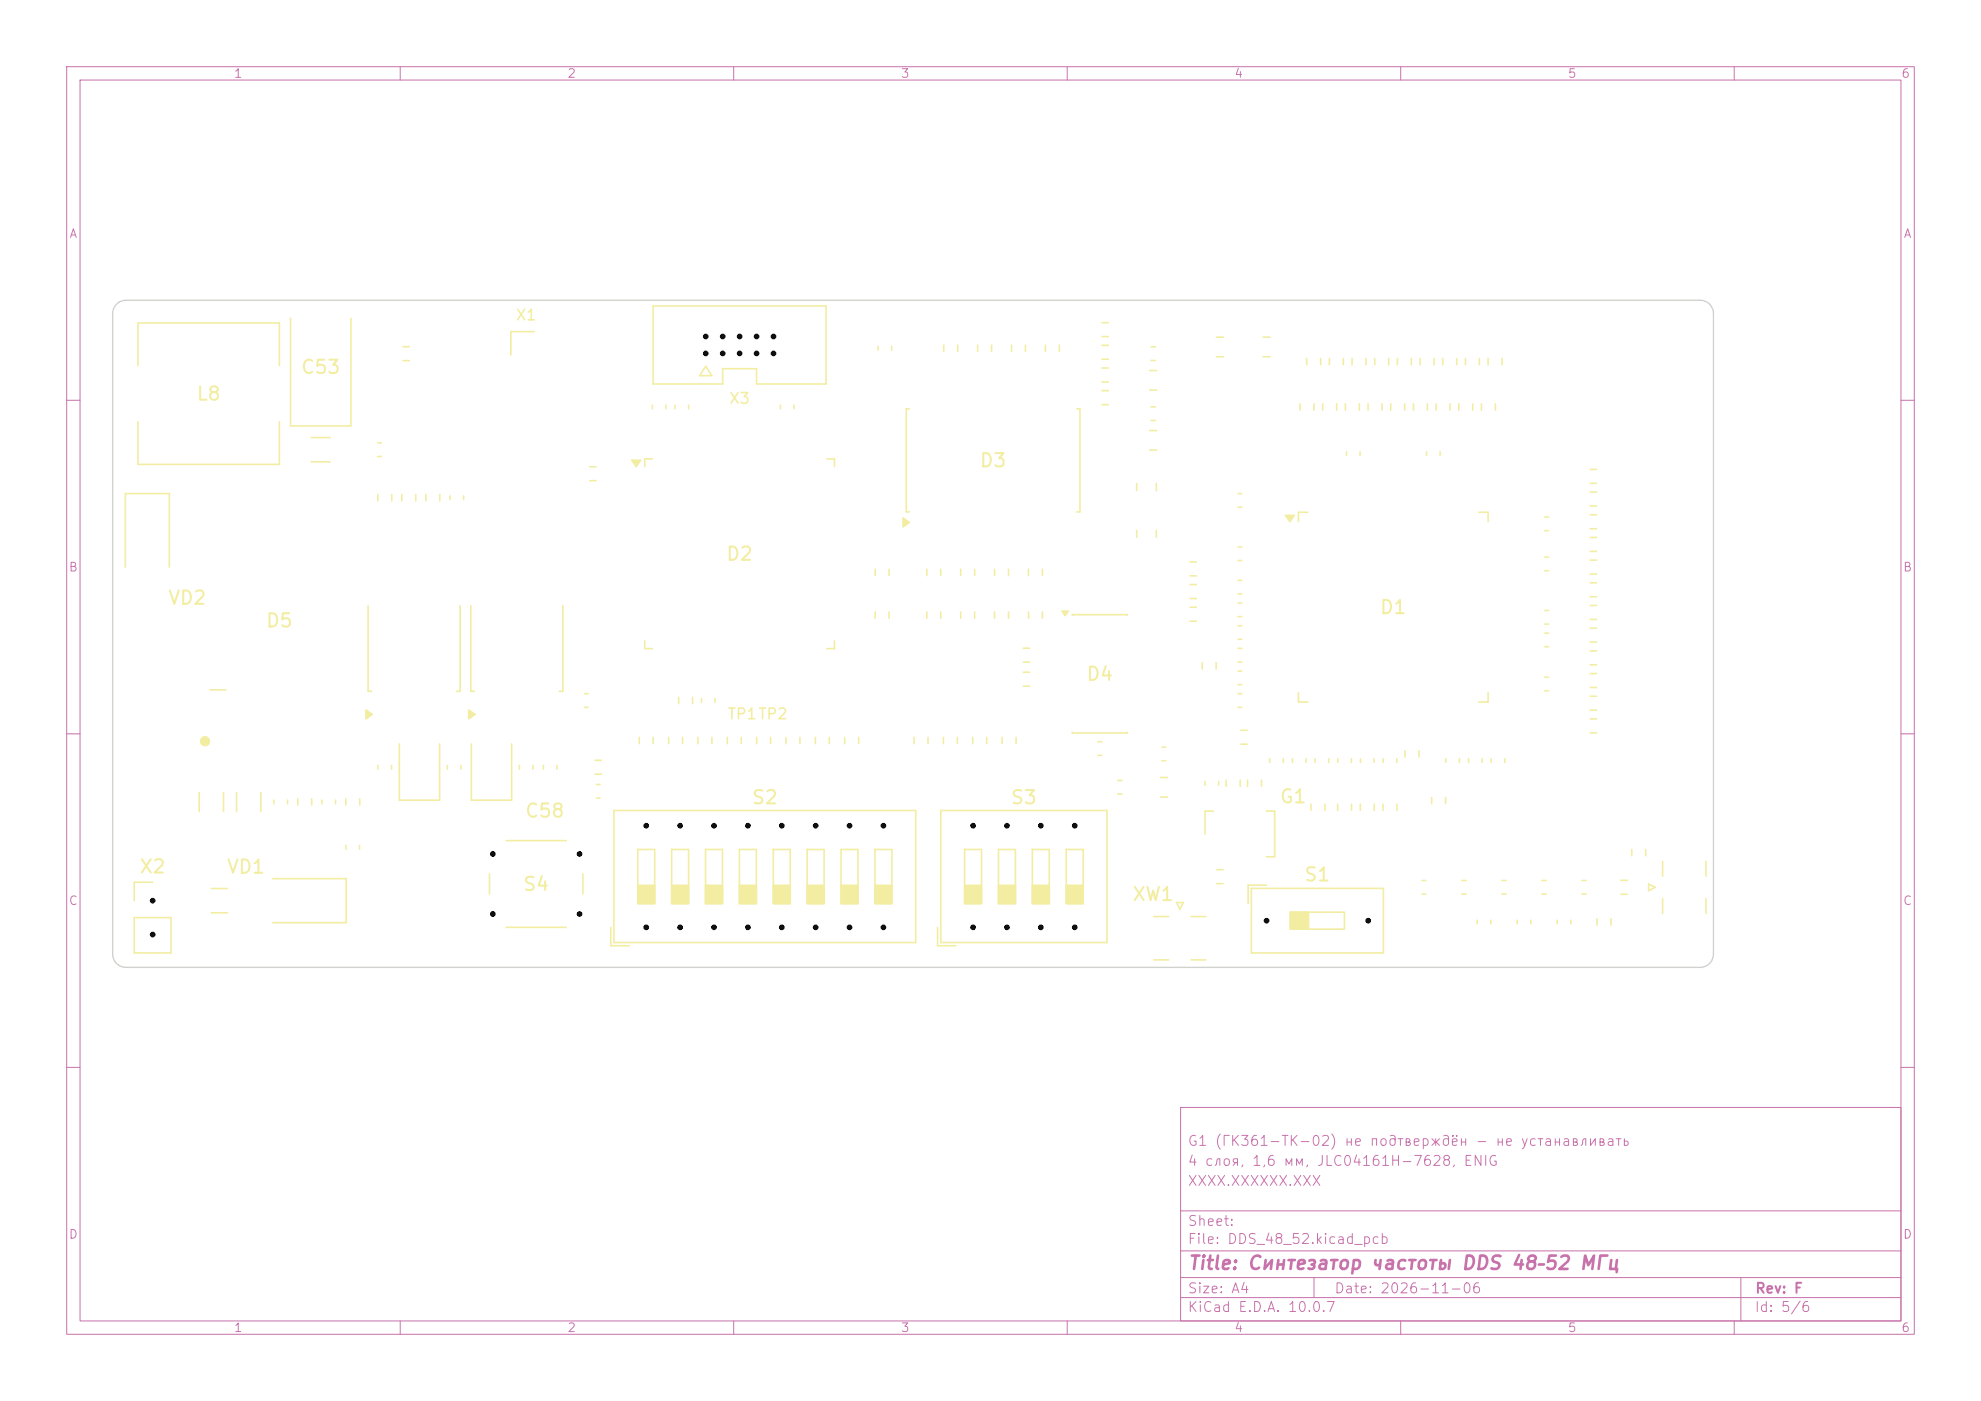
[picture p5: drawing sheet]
<svg xmlns="http://www.w3.org/2000/svg" width="297mm" height="210mm" viewBox="0 0 297 210" stroke-linecap="round" stroke-linejoin="round" font-family="sans-serif">
<defs><g id="words">
<g font-size="2" fill="#f2eda1">
<text x="45" y="56.5">C53</text>
<text x="29.3" y="60.5">L8</text>
<text x="146.7" y="70.5">D3</text>
<text x="108.7" y="84.5">D2</text>
<text x="25.1" y="91.1">VD2</text>
<text x="39.7" y="94.5">D5</text>
<text x="206.7" y="92.5">D1</text>
<text x="162.7" y="102.5">D4</text>
<text x="78.6" y="123">C58</text>
<text x="112.6" y="121">S2</text>
<text x="151.4" y="121">S3</text>
<text x="191.7" y="120.9">G1</text>
<text x="20.8" y="131.4">X2</text>
<text x="33.9" y="131.4">VD1</text>
<text x="78.3" y="134">S4</text>
<text x="169.6" y="135.5">XW1</text>
<text x="195.4" y="132.6">S1</text>
</g>
<text font-size="2" fill="#c872ab" x="178" y="190.8">Title: Синтезатор частоты DDS 48–52 МГц</text>
<g font-size="1.6" fill="#f2eda1">
<text x="77.2" y="48.4">X1</text>
<text x="109.2" y="60.9">X3</text>
<text x="109" y="108.2">TP1TP2</text>
</g>
<g font-size="1.5" fill="#c872ab">
<text x="178" y="172.1">G1 (ГК361-ТК-02) не подтверждён - не устанавливать</text>
<text x="178" y="178.1">ХХХХ.ХХХХХХ.ХХХ</text>
<text x="178" y="175.1">4 слоя, 1,6 мм, JLC04161H-7628, ENIG</text>
<text x="178" y="184.1">Sheet:</text>
<text x="178" y="186.8">File: DDS_48_52.kicad_pcb</text>
<text x="178" y="197">KiCad E.D.A. 10.0.7</text>
<text x="178" y="194.2">Size: A4</text>
<text x="200" y="194.2">Date: 2026-11-06</text>
<text x="263" y="197">Id: 5/6</text>
<text x="263" y="194.2">Rev: F</text>
</g>
<g font-size="1.3" fill="#c872ab">
<text x="35" y="12">1</text>
<text x="85" y="12">2</text>
<text x="135" y="12">3</text>
<text x="185" y="12">4</text>
<text x="235" y="12">5</text>
<text x="285" y="12">6</text>
<text x="10.3" y="36">A</text>
<text x="285.3" y="36">A</text>
<text x="10.2" y="86">B</text>
<text x="285.2" y="86">B</text>
<text x="10.2" y="136">C</text>
<text x="285.2" y="136">C</text>
<text x="10.2" y="186">D</text>
<text x="285.2" y="186">D</text>
<text x="35" y="200">1</text>
<text x="85" y="200">2</text>
<text x="135" y="200">3</text>
<text x="185" y="200">4</text>
<text x="235" y="200">5</text>
<text x="285" y="200">6</text>
</g>
</g></defs>
<g fill="none" stroke="#c872ab" stroke-width=".15">
<path d="M10 10h277v190h-277zM12 12h273v186h-273zM60 10v2M110 10v2M160 10v2M210 10v2M260 10v2M10 60h2M285 60h2M10 110h2M285 110h2M10 160h2"/>
<path d="M177 166h108v32h-108zM285 160h2M60 198v2M110 198v2M160 198v2M177 194.5h108M177 191.5h108M177 187.5h108M177 181.5h108M197 191.5v3M210 198v2M260 198v2"/>
<path d="M261 191.5v6.5"/>
</g>
<path d="M46.7 65.6h2.8M46.7 69.2h2.8M201.7 60.5v1M203.8 60.5v1M70.6 90.8v12.8h.5M84.4 90.8v12.8h-.6M180.2 99.3v1M182.3 99.3v1M70.3 106.4l.9 .7-.9 .7zM100.2 110.5v1M102.3 110.5v1" fill="none" stroke="#f2eda1" stroke-width=".24"/>
<path d="M70.3 106.4l.9 .7-.9 .7z" fill="#f2eda1"/>
<g fill="none" stroke="#f2eda1" stroke-width=".24">
<path d="M60.4 52h1M60.4 54.1h1M97.9 45.9h25.9v11.7h-10.4v-2.3h-5.1v2.3h-10.4zM105.8 54.9l.9 1.4h-1.8zM131.6 51.9v.6M133.7 51.9v.6M146.6 51.7v1M148.7 51.7v1M151.7 51.7v1M153.7 51.7v1M165.2 55.2h1M165.2 57.3h1"/>
<path d="M165.2 51.8h1M165.2 53.9h1M189.4 50.5h1M189.4 53.5h1M195.9 53.7v1M198 53.7v1M206.1 53.7v1M208.2 53.7v1M219.7 53.7v1M221.8 53.7v1M223.1 53.7v1M225.2 53.7v1"/>
<path d="M56.6 66.4h.6M56.6 68.4h.6M60.2 74.1v1M62.3 74.1v1M88.4 70h1M88.4 72.1h1M117 60.7v.6M119 60.7v.6M170.4 72.5v1M173.4 72.5v1M185.6 74h.6M185.6 76h.6"/>
<path d="M192.7 77.2h1.4l-.7 1zM194.9 60.5v1M196.1 76.8h-1.4v1.4M197 60.5v1M198.3 60.5v1M200.4 60.5v1M201.9 67.7v.6M203.9 67.7v.6M211.9 60.5v1M213.9 67.7v.6M214 60.5v1M215.3 60.5v1"/>
<path d="M215.9 67.7v.6M217.4 60.5v1M221.7 76.8h1.4v1.4M238.4 70.4h1M238.4 72.5h1M238.4 77.2h1M238.4 79.3h1M18.8 85v-11h6.6v11M139 85.3v1M141 85.3v1M144 85.3v1M146.1 85.3v1"/>
<path d="M149.1 85.3v1M149.1 91.7v1M151.2 85.3v1M151.2 91.7v1M153.4 97.2h1M153.4 99.3h1M178.4 91h1M178.4 93.1h1M231.6 91.5h.6M231.6 93.5h.6M238.4 94.2h1M238.4 96.3h1"/>
<path d="M238.4 97.6h1M238.4 99.7h1M238.4 90.8h1M238.4 92.9h1M238.4 84h1M238.4 86.1h1M29.9 118.8v2.8M31.5 103.4h2.4M33.5 118.8v2.8M41.1 119.9v.6M43.1 119.9v.6M59.9 111.5v8.4h6v-8.4"/>
<path d="M87.6 104h.6M87.6 106h.6M89.2 114h1M89.2 116.1h1M95.8 110.5v1M97.9 110.5v1M101.7 104.5v1M103.8 104.5v1M113.4 110.5v1M115.5 110.5v1M126.6 110.5v1M128.7 110.5v1"/>
<path d="M150.2 110.5v1M152.3 110.5v1M164.6 111.2h.6M164.6 113.2h.6M167.6 117h.6M167.6 119h.6M174 116.5h1M174 119.5h1M183.8 116.9v1M185.6 100.6h.6M185.6 102.6h.6M185.9 116.9v1"/>
<path d="M186 109.5h1M186 111.6h1M187 116.9v1M189.1 116.9v1M193.8 113.7v.6M194.7 103.8v1.4h1.4M195.8 113.7v.6M197.2 113.7v.6M199.2 113.7v.6M210.6 112.5v1M212.7 112.5v1M214.6 119.5v1"/>
<path d="M216.7 119.5v1M216.8 113.7v.6M218.8 113.7v.6M223.1 103.8v1.4h-1.4M223.6 113.7v.6M225.6 113.7v.6M238.4 107.8h1M238.4 109.9h1M238.4 101h1M238.4 103.1h1M51.9 126.7v.6M53.9 126.7v.6"/>
<path d="M73.4 131v3M75.9 139h9M75.9 126h9M87.4 131v3M91.6 139v2.8h2.7M92 121.5h45.3v19.8h-45.3zM95.6 127.3h2.6v8.1h-2.6zM95.6 132.7h2.6M100.7 127.3h2.5v8.1h-2.5zM100.7 132.7h2.5M105.8 127.3h2.5v8.1h-2.5zM105.8 132.7h2.5"/>
<path d="M110.9 127.3h2.5v8.1h-2.5zM110.9 132.7h2.5M115.9 127.3h2.6v8.1h-2.6zM115.9 132.7h2.6M121 127.3h2.6v8.1h-2.6zM121 132.7h2.6M126.1 127.3h2.5v8.1h-2.5zM126.1 132.7h2.5M131.2 127.3h2.5v8.1h-2.5zM131.2 132.7h2.5M181.9 121.6h-1.2v3.4M187.6 133.2h19.8v9.6h-19.8z"/>
<path d="M189.8 121.6h1.3v6.8h-1.3M189.9 132.7h-2.8v2.8M193.4 136.7h8.2v2.6h-8.2zM196.2 136.7v2.6M196.5 120.5v1M198.6 120.5v1M207.3 120.5v1M209.4 120.5v1M213.2 132h.6M213.2 134h.6M221.5 137.9v.6M223.5 137.9v.6"/>
<path d="M233.5 137.9v.6M235.5 137.9v.6M237.2 132h.6M237.2 134h.6M239.4 137.7v1M241.5 137.7v1"/>
</g>
<g fill="#f2eda1" stroke="#f2eda1" stroke-width=".24">
<path d="M95.6 132.7h2.6v2.7h-2.6z"/>
<path d="M100.7 132.7h2.5v2.7h-2.5z"/>
<path d="M105.8 132.7h2.5v2.7h-2.5z"/>
<path d="M110.9 132.7h2.5v2.7h-2.5z"/>
<path d="M115.9 132.7h2.6v2.7h-2.6z"/>
<path d="M121 132.7h2.6v2.7h-2.6z"/>
<path d="M126.1 132.7h2.5v2.7h-2.5z"/>
<path d="M131.2 132.7h2.5v2.7h-2.5z"/>
<path d="M193.4 136.7h2.8v2.6h-2.8z"/>
</g>
<circle cx="30.7" cy="111.1" r=".7" fill="#f2eda1" stroke="#f2eda1" stroke-width=".15"/>
<path d="M192.7 77.2h1.4l-.7 1z" fill="#f2eda1"/>
<g fill="none" stroke="#f2eda1" stroke-width=".24">
<path d="M165.2 58.6h1M182.4 50.5h1M182.4 53.5h1M202.7 53.7v1M204.8 53.7v1M165.2 60.7h1M205.1 60.5v1M207.2 60.5v1M222.1 60.5v1M224.2 60.5v1M131.2 91.7v1M133.3 91.7v1"/>
<path d="M154.2 91.7v1M156.3 91.7v1M159.2 91.6h1l-.5 .7zM160.8 92.3v-.2h8.2v.2M185.6 90.4h.6M185.6 92.4h.6M185.6 93.8h.6M185.6 95.8h.6M231.6 83.5h.6M231.6 85.5h.6M48.3 119.9v.6M50.3 119.9v.6"/>
<path d="M56.7 114.7v.6M58.7 114.7v.6M70.7 111.5v8.4h6v-8.4M104.6 110.5v1M106.7 110.5v1M117.8 110.5v1M119.9 110.5v1M122.2 110.5v1M124.3 110.5v1M137 110.5v1M139.1 110.5v1M160.8 109.7v.2h8.2v-.2"/>
<path d="M204 113.7v.6M206 113.7v.6M207.4 113.7v.6M209.4 113.7v.6M220.2 113.7v.6M222.2 113.7v.6M231.6 101.5h.6M231.6 103.5h.6M20.1 137.5h5.5v5.3h-5.5zM22.9 132.2h-2.8v2.8M40.9 131.7h11v6.6h-11M173 137.4h2.2"/>
<path d="M176.4 135.3h1l-.5 1zM178.6 137.4h2.2M200.5 120.5v1M202.6 120.5v1M203.9 120.5v1M206 120.5v1M225.2 132h.6M225.2 134h.6M244.6 127.3v1M246.7 127.3v1M173 143.9h2.2M178.6 143.9h2.2"/>
</g>
<path d="M159.2 91.6h1l-.5 .7z" fill="#f2eda1"/>
<g fill="none" stroke="#f2eda1" stroke-width=".24">
<path d="M43.6 47.7v16.1h9v-16.1M156.7 51.7v1M158.8 51.7v1M172.6 52h.6M172.6 54h.6M199.3 53.7v1M201.4 53.7v1M97.8 60.7v.6M99.8 60.7v.6M55.2 90.8v12.8h.5M69 90.8v12.8h-.6M51.8 119.7v1"/>
<path d="M53.9 119.7v1M54.9 106.4l.9 .7-.9 .7zM67.1 114.7v.6M69.1 114.7v.6M141.4 110.5v1M143.5 110.5v1M182.4 130.4h1M182.4 132.5h1"/>
</g>
<path d="M54.9 106.4l.9 .7-.9 .7z" fill="#f2eda1"/>
<path d="M94.7 69h1.4l-.7 .9zM97.8 68.8h-1.1v1.1M124 68.8h1.1v1.1M96.7 96.1v1.1h1.1M125.1 96.1v1.1h-1.1M219.2 132h.6M219.2 134h.6M243 132h1M243 134.1h1" fill="none" stroke="#f2eda1" stroke-width=".24"/>
<path d="M94.7 69h1.4l-.7 .9z" fill="#f2eda1"/>
<g fill="none" stroke="#f2eda1" stroke-width=".24">
<path d="M20.7 54.8v-6.4h21.2v6.4M141.5 51.7v1M143.6 51.7v1M165.2 48.4h1M165.2 50.5h1M209.5 53.7v1M211.6 53.7v1M216.3 53.7v1M218.4 53.7v1M20.7 63.2v6.4h21.2v-6.4M56.6 74.1v1M58.7 74.1v1"/>
<path d="M67.5 74.3v.6M69.5 74.3v.6M101.2 60.7v.6M103.2 60.7v.6M135.4 77.6l.9 .7-.9 .7zM136.3 61.3h-.4v15.4h.4M161.4 61.3h.5v15.4h-.5M172.4 64.5h1M172.4 67.5h1M218.7 60.5v1M220.8 60.5v1M231.6 77.5h.6"/>
<path d="M231.6 79.5h.6M238.4 73.8h1M238.4 75.9h1M131.2 85.3v1M133.3 85.3v1M139 91.7v1M141 91.7v1M144 91.7v1M146.1 91.7v1M154.2 85.3v1M156.3 85.3v1M178.4 87.6h1"/>
<path d="M178.4 89.7h1M185.6 82h.6M185.6 84h.6M231.6 94.9h.6M231.6 96.9h.6M238.4 80.6h1M238.4 82.7h1M35.5 118.8v2.8M39.1 118.8v2.8M77.9 114.7v.6M79.9 114.7v.6M81.5 114.7v.6"/>
<path d="M83.5 114.7v.6M109 110.5v1M111.1 110.5v1M145.8 110.5v1M147.9 110.5v1M174.2 112h.6M174.2 114h.6M180.7 117.1v.6M182.7 117.1v.6M238.4 104.4h1M238.4 106.5h1M140.6 139v2.8h2.7"/>
<path d="M141 121.5h25v19.8h-25zM144.6 132.7h2.6M144.6 127.3h2.6v8.1h-2.6zM149.7 132.7h2.5M149.7 127.3h2.5v8.1h-2.5zM154.8 132.7h2.5M154.8 127.3h2.5v8.1h-2.5zM159.9 132.7h2.5M159.9 127.3h2.5v8.1h-2.5zM227.5 137.9v.6M229.5 137.9v.6M231.2 132h.6"/>
<path d="M231.2 134h.6M247.2 132.5l1 .5-1 .5zM249.3 129.1v2.2M249.3 134.7v2.2M255.8 129.1v2.2M255.8 134.7v2.2"/>
</g>
<g fill="#f2eda1" stroke="#f2eda1" stroke-width=".24">
<path d="M144.6 132.7h2.6v2.7h-2.6z"/>
<path d="M149.7 132.7h2.5v2.7h-2.5z"/>
<path d="M154.8 132.7h2.5v2.7h-2.5z"/>
<path d="M159.9 132.7h2.5v2.7h-2.5z"/>
</g>
<path d="M135.4 77.6l.9 .7-.9 .7z" fill="#f2eda1"/>
<g fill="none" stroke="#f2eda1" stroke-width=".24">
<path d="M80.1 49.7h-3.5v3.5M172.4 55.5h1M172.4 58.5h1M212.9 53.7v1M215 53.7v1M63.8 74.1v1M65.9 74.1v1M170.4 79.5v1M172.6 61h.6M172.6 63h.6M173.4 79.5v1M208.5 60.5v1"/>
<path d="M210.6 60.5v1M178.4 84.2h1M178.4 86.3h1M185.6 97.2h.6M185.6 99.2h.6M185.6 87h.6M185.6 89h.6M238.4 87.4h1M238.4 89.5h1M44.6 119.7v1M46.7 119.7v1M89.4 117.6h.6"/>
<path d="M89.4 119.6h.6M105.2 104.7v.6M107.2 104.7v.6M153.4 100.8h1M153.4 102.9h1M185.6 104h.6M185.6 106h.6M190.4 113.7v.6M192.4 113.7v.6M200.6 113.7v.6M202.6 113.7v.6M31.7 133.2h2.4"/>
<path d="M31.7 136.8h2.4"/>
</g>
<path d="M17.5 45.6a2 2 0 0 1 1.4-.6h236a2 2 0 0 1 2 2v96a2 2 0 0 1-2 2h-236a2 2 0 0 1-2-2v-96a2 2 0 0 1 .6-1.4z" fill="none" stroke="#d0d2cd" stroke-width=".2"/>
<g fill="#000" stroke="#000" stroke-width=".15">
<circle cx="105.8" cy="53" r=".35"/>
<circle cx="105.8" cy="50.4" r=".35"/>
<circle cx="108.3" cy="53" r=".35"/>
<circle cx="108.3" cy="50.4" r=".35"/>
<circle cx="110.9" cy="53" r=".35"/>
<circle cx="110.9" cy="50.4" r=".35"/>
<circle cx="113.4" cy="53" r=".35"/>
<circle cx="113.4" cy="50.4" r=".35"/>
<circle cx="116" cy="53" r=".35"/>
<circle cx="116" cy="50.4" r=".35"/>
<circle cx="22.9" cy="135" r=".35"/>
<circle cx="73.9" cy="128" r=".35"/>
<circle cx="73.9" cy="137" r=".35"/>
<circle cx="86.9" cy="128" r=".35"/>
<circle cx="86.9" cy="137" r=".35"/>
<circle cx="96.9" cy="139" r=".35"/>
<circle cx="96.9" cy="123.8" r=".35"/>
<circle cx="102" cy="139" r=".35"/>
<circle cx="102" cy="123.8" r=".35"/>
<circle cx="107" cy="139" r=".35"/>
<circle cx="107" cy="123.8" r=".35"/>
<circle cx="112.1" cy="139" r=".35"/>
<circle cx="112.1" cy="123.8" r=".35"/>
<circle cx="117.2" cy="139" r=".35"/>
<circle cx="117.2" cy="123.8" r=".35"/>
<circle cx="122.3" cy="139" r=".35"/>
<circle cx="122.3" cy="123.8" r=".35"/>
<circle cx="127.4" cy="139" r=".35"/>
<circle cx="127.4" cy="123.8" r=".35"/>
<circle cx="132.4" cy="139" r=".35"/>
<circle cx="132.4" cy="123.8" r=".35"/>
<circle cx="145.9" cy="139" r=".35"/>
<circle cx="145.9" cy="123.8" r=".35"/>
<circle cx="151" cy="139" r=".35"/>
<circle cx="151" cy="123.8" r=".35"/>
<circle cx="156" cy="139" r=".35"/>
<circle cx="156" cy="123.8" r=".35"/>
<circle cx="161.1" cy="139" r=".35"/>
<circle cx="161.1" cy="123.8" r=".35"/>
<circle cx="189.9" cy="138" r=".35"/>
<circle cx="205.1" cy="138" r=".35"/>
<circle cx="22.9" cy="140.1" r=".35"/>
</g>
<use href="#words"/>
</svg>
